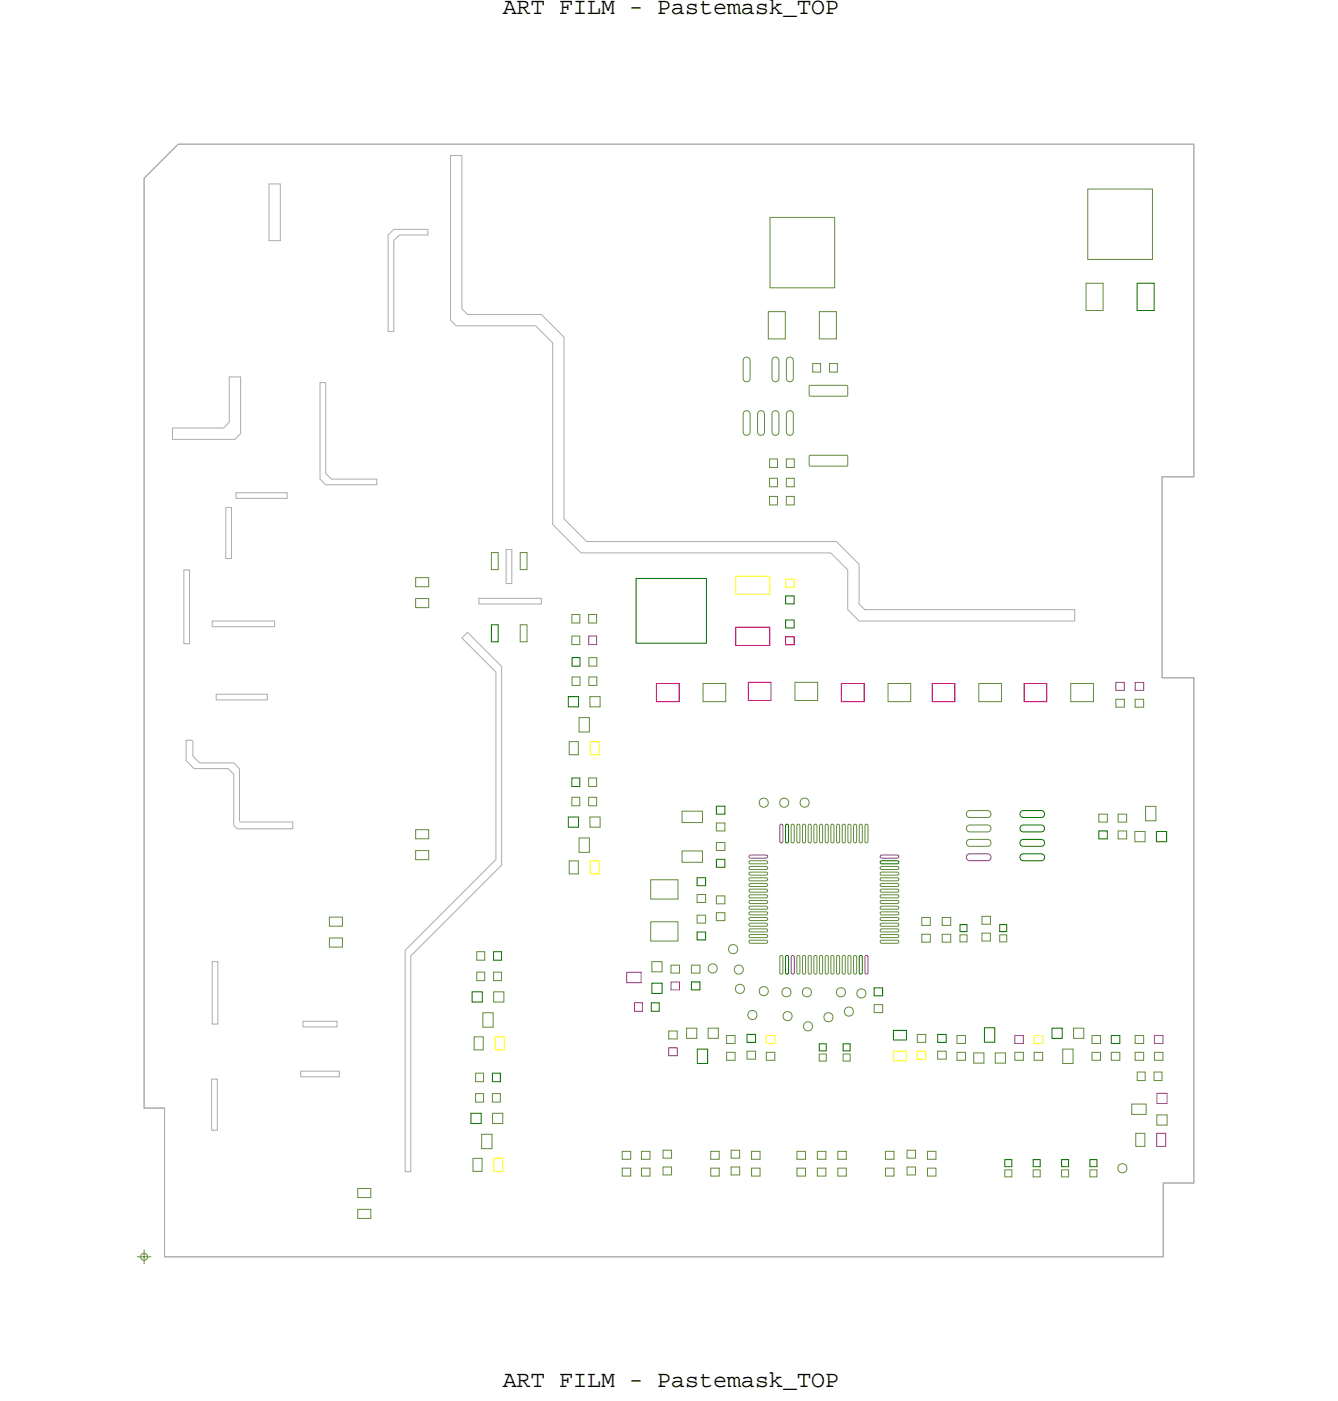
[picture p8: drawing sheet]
<svg xmlns="http://www.w3.org/2000/svg" width="118mm" height="123mm" viewBox="0 0 118 123" stroke-linecap="round" stroke-linejoin="round" font-family="sans-serif">
<defs><g id="words">
<g font-size="2.1">
<text x="44.3" y="1.2">ART FILM - Pastemask_TOP</text>
<text x="44.3" y="122.2">ART FILM - Pastemask_TOP</text>
</g>
</g></defs>
<!-- layer: Board Outline -->
<g fill="none" stroke="#acacac" stroke-width=".09">
<path d="M15.7 12.7h89.5v29.3h-2.8v17.7h2.8v44.5h-2.7v6.5h-88v-13.1h-1.8v-81.9zM23.7 16.2h1v5h-1zM39.7 13.7h1v13.5l.5 .5h6.5l2 2v16l2 2h22l2 2v3.5l.5 .5h18.5v1h-19l-1-1v-3.5l-1.5-1.5h-22l-2.5-2.5v-16l-1.5-1.5h-7l-.5-.5zM15.2 37.7h4.5l.5-.5v-4h1v5l-.5 .5h-5.5zM28.2 33.7h.5v8l.5 .5h4v.5h-4.5l-.5-.5zM34.2 20.7l.5-.5h3v.5h-2.5l-.5 .5v8h-.5zM16.2 50.2h.5v6.5h-.5zM18.7 54.7h5.5v.5h-5.5zM19.9 44.7h.5v4.5h-.5zM20.8 43.4h4.5v.5h-4.5zM40.7 56.2l.5-.5 3 3v17.5l-8 8v19h-.5v-19.5l8-8v-16.5zM42.2 52.7h5.5v.5h-5.5z"/>
<path d="M44.6 48.4h.5v3h-.5zM16.4 65.2h.5l.1 .1v1.3l.6 .6h3l.5 .5v4.6l.1 .1h4.6v.6h-4.9l-.3-.3v-4.5l-.5-.5h-3l-.7-.7zM19 61.1h4.6v.5h-4.6zM18.6 95h.5v4.5h-.5zM18.7 84.7h.5v5.5h-.5zM26.5 94.3h3.4v.5h-3.4zM26.7 89.9h3v.5h-3z"/>
</g>
<!-- layer: Nets -->
<g fill="none" stroke="#638b3a" stroke-width=".09">
<path d="M67.8 19.1h5.7v6.2h-5.7zM95.8 16.6h5.7v6.2h-5.7zM65.6 36.3l.2-.1 .2 .1 .1 .2v1.5l-.1 .3h-.2h-.2l-.1-.3v-1.5zM65.6 31.5h.2h.2l.1 .3v1.5l-.1 .2-.2 .1-.2-.1-.1-.2v-1.5zM66.9 36.3l.2-.1 .2 .1 .1 .2v1.5l-.1 .3h-.2h-.2l-.1-.3v-1.5zM67.7 27.4h1.5v2.4h-1.5zM68.1 31.5h.2h.2l.1 .3v1.5l-.1 .2-.2 .1-.2-.1-.1-.2v-1.5zM68.1 36.3l.2-.1 .2 .1 .1 .2v1.5l-.1 .3h-.2h-.2l-.1-.3v-1.5zM69.4 31.5h.2h.2l.1 .3v1.5l-.1 .2-.2 .1-.2-.1-.1-.2v-1.5zM69.4 36.3l.2-.1 .2 .1 .1 .2v1.5l-.1 .3h-.2h-.2l-.1-.3v-1.5zM71.3 34l3.3-.1 .1 .1v.8l-.1 .1h-3.2l-.1-.1zM71.6 32h.7v.8h-.7z"/>
<path d="M72.2 27.4h1.5v2.4h-1.5zM73.1 32h.7v.8h-.7zM95.7 24.9h1.5v2.4h-1.5zM36.6 52.7h1.2v.8h-1.2zM36.6 50.9h1.2v.8h-1.2zM43.3 48.7h.6v1.5h-.6zM45.8 48.7h.6v1.5h-.6zM45.8 55h.6v1.5h-.6zM50.4 54.1h.7v.8h-.7zM50.4 56h.7v.8h-.7zM50.4 59.6h.7v.8h-.7zM51.9 54.1h.7v.8h-.7z"/>
<path d="M51.9 59.6h.7v.8h-.7zM51.9 57.9h.7v.8h-.7zM67.8 42.1h.7v.8h-.7zM67.8 40.4h.7v.8h-.7zM67.8 43.7h.7v.8h-.7zM69.3 42.1h.7v.8h-.7zM69.3 43.7h.7v.8h-.7zM69.3 40.4h.7v.8h-.7zM71.3 40.1h3.3l.1 .1v.8l-.1 .1h-3.2l-.1-.1zM36.6 74.9h1.2v.8h-1.2zM36.6 73.1h1.2v.8h-1.2zM50.2 65.3h.8v1.2h-.8z"/>
<path d="M50.2 75.8h.8v1.2h-.8zM50.4 70.2h.7v.8h-.7zM51 63.2h.9v1.3h-.9zM51 73.8h.9v1.3h-.9zM51.9 70.2h.7v.8h-.7zM51.9 68.5h.7v.8h-.7zM52 61.4h.9v.9h-.9zM52 72h.9v.9h-.9zM57.3 77.5h2.4v1.7h-2.4zM60.1 74.9h1.8v1h-1.8zM60.1 71.4h1.8v1h-1.8zM61.4 78.8h.8v.7h-.8z"/>
<path d="M61.9 60.2h2v1.6h-2zM63.1 78.9h.8v.7h-.8zM63.1 74.2h.8v.7h-.8zM63.1 72.5h.8v.7h-.8zM66 78.4l.1-.1h1.4l.1 .1v.1l-.1 .1h-1.4l-.1-.1zM66 77.9l.1-.1h1.4l.1 .1v.1l-.1 .1h-1.4l-.1-.1zM66 77.4l.1-.1h1.4l.1 .1v.1l-.1 .1h-1.4l-.1-.1zM66 76.9l.1-.1h1.4l.1 .1v.1l-.1 .1h-1.4l-.1-.1zM66 76.4l.1-.1h1.4l.1 .1v.1l-.1 .1h-1.4l-.1-.1zM66 75.9l.1-.1h1.4l.1 .1v.1l-.1 .1h-1.4l-.1-.1zM66 79.9l.1-.1h1.4l.1 .1v.1l-.1 .1h-1.4l-.1-.1zM66 79.4l.1-.1h1.4l.1 .1v.1l-.1 .1h-1.4l-.1-.1z"/>
<path d="M66 78.9l.1-.1h1.4l.1 .1v.1l-.1 .1h-1.4l-.1-.1zM69.8 72.6h.1l.1 .1v1.4l-.1 .1h-.1l-.1-.1v-1.4zM70 60.1h2v1.6h-2zM70.3 72.6h.1l.1 .1v1.4l-.1 .1h-.1l-.1-.1v-1.4zM70.8 72.6h.1l.1 .1v1.4l-.1 .1h-.1l-.1-.1v-1.4zM71.3 72.6h.1l.1 .1v1.4l-.1 .1h-.1l-.1-.1v-1.4zM71.8 72.6h.1l.1 .1v1.4l-.1 .1h-.1l-.1-.1v-1.4zM72.3 72.6h.1l.1 .1v1.4l-.1 .1h-.1l-.1-.1v-1.4zM72.8 72.6h.1l.1 .1v1.4l-.1 .1h-.1l-.1-.1v-1.4zM73.3 72.6h.1l.1 .1v1.4l-.1 .1h-.1l-.1-.1v-1.4zM73.8 72.6h.1l.1 .1v1.4l-.1 .1h-.1l-.1-.1v-1.4zM74.3 72.6h.1l.1 .1v1.4l-.1 .1h-.1l-.1-.1v-1.4z"/>
<path d="M74.8 72.6h.1l.1 .1v1.4l-.1 .1h-.1l-.1-.1v-1.4zM75.3 72.6h.1l.1 .1v1.4l-.1 .1h-.1l-.1-.1v-1.4zM75.8 72.6h.1l.1 .1v1.4l-.1 .1h-.1l-.1-.1v-1.4zM76.3 72.6h.1l.1 .1v1.4l-.1 .1h-.1l-.1-.1v-1.4zM77.6 78.4l.1-.1h1.4l.1 .1v.1l-.1 .1h-1.4l-.1-.1zM77.6 77.9l.1-.1h1.4l.1 .1v.1l-.1 .1h-1.4l-.1-.1zM77.6 76.4l.1-.1h1.4l.1 .1v.1l-.1 .1h-1.4l-.1-.1zM77.6 77.4l.1-.1h1.4l.1 .1v.1l-.1 .1h-1.4l-.1-.1zM77.6 78.9l.1-.1h1.4l.1 .1v.1l-.1 .1h-1.4l-.1-.1zM77.6 76.9l.1-.1h1.4l.1 .1v.1l-.1 .1h-1.4l-.1-.1zM77.6 79.9l.1-.1h1.4l.1 .1v.1l-.1 .1h-1.4l-.1-.1zM77.6 79.4l.1-.1h1.4l.1 .1v.1l-.1 .1h-1.4l-.1-.1z"/>
<path d="M78.2 60.2h2v1.6h-2zM85.2 74l.3-.1h1.5l.2 .1 .1 .2-.1 .2-.2 .1h-1.5l-.3-.1v-.2zM85.2 71.5l.3-.1h1.5l.2 .1 .1 .2-.1 .2-.2 .1h-1.5l-.3-.1v-.2zM85.2 72.8l.3-.1h1.5l.2 .1 .1 .2-.1 .2-.2 .1h-1.5l-.3-.1v-.2zM86.2 60.2h2v1.6h-2zM94.3 60.2h2v1.6h-2zM96.8 71.7h.8v.7h-.8zM98.3 61.6h.8v.7h-.8zM98.5 73.2h.8v.7h-.8zM98.5 71.7h.8v.7h-.8zM100 73.2h.9v.9h-.9zM100 61.6h.8v.7h-.8z"/>
<path d="M100.9 71h1v1.3h-1zM29 82.6h1.2v.8h-1.2zM29 80.8h1.2v.8h-1.2zM41.8 91.3h.8v1.2h-.8zM41.9 96.3h.7v.8h-.7zM41.9 94.5h.7v.8h-.7zM42 85.6h.7v.8h-.7zM42 83.8h.7v.8h-.7zM42.4 99.9h1v1.3h-1zM42.5 89.2h1v1.3h-1zM43.4 96.3h.7v.8h-.7zM43.4 98.1h.9v.9h-.9z"/>
<path d="M43.5 85.6h.7v.8h-.7zM43.5 87.4h.9v.9h-.9zM57.3 81.2h2.4v1.7h-2.4zM57.4 84.7h.9v.9h-.9zM58.9 90.8h.8v.7h-.8zM59.1 85h.8v.7h-.8zM60.5 90.6h.9v.9h-.9zM60.9 85h.8v.7h-.8zM61.4 80.6h.8v.7h-.8zM62.4 90.6h.9v.9h-.9zM63.1 80.4h.8v.7h-.8zM64 91.2h.8v.7h-.8z"/>
<path d="M64 92.7h.8v.7h-.8zM65.8 92.6h.8v.7h-.8zM66 81.4l.1-.1h1.4l.1 .1v.1l-.1 .1h-1.4l-.1-.1zM66 80.9l.1-.1h1.4l.1 .1v.1l-.1 .1h-1.4l-.1-.1zM66 82.9l.1-.1h1.4l.1 .1v.1l-.1 .1h-1.4l-.1-.1zM66 82.4l.1-.1h1.4l.1 .1v.1l-.1 .1h-1.4l-.1-.1zM66 81.9l.1-.1h1.4l.1 .1v.1l-.1 .1h-1.4l-.1-.1zM66 80.4l.1-.1h1.4l.1 .1v.1l-.1 .1h-1.4l-.1-.1zM67.5 92.7h.8v.7h-.8zM68.8 84.2h.1l.1 .1v1.4l-.1 .1h-.1l-.1-.1v-1.4zM70.3 84.2h.1l.1 .1v1.4l-.1 .1h-.1l-.1-.1v-1.4zM70.8 84.2h.1l.1 .1v1.4l-.1 .1h-.1l-.1-.1v-1.4z"/>
<path d="M71.3 84.2h.1l.1 .1v1.4l-.1 .1h-.1l-.1-.1v-1.4zM71.8 84.2h.1l.1 .1v1.4l-.1 .1h-.1l-.1-.1v-1.4zM72.2 92.8h.6v.7h-.6zM72.3 84.2h.1l.1 .1v1.4l-.1 .1h-.1l-.1-.1v-1.4zM72.8 84.2h.1l.1 .1v1.4l-.1 .1h-.1l-.1-.1v-1.4zM73.3 84.2h.1l.1 .1v1.4l-.1 .1h-.1l-.1-.1v-1.4zM73.8 84.2h.1l.1 .1v1.4l-.1 .1h-.1l-.1-.1v-1.4zM74.3 84.2h.1l.1 .1v1.4l-.1 .1h-.1l-.1-.1v-1.4zM74.3 92.8h.6v.7h-.6zM74.8 84.2h.1l.1 .1v1.4l-.1 .1h-.1l-.1-.1v-1.4zM75.3 84.2h.1l.1 .1v1.4l-.1 .1h-.1l-.1-.1v-1.4zM77 88.5h.8v.7h-.8z"/>
<path d="M77.6 80.4l.1-.1h1.4l.1 .1v.1l-.1 .1h-1.4l-.1-.1zM77.6 82.9l.1-.1h1.4l.1 .1v.1l-.1 .1h-1.4l-.1-.1zM77.6 81.4l.1-.1h1.4l.1 .1v.1l-.1 .1h-1.4l-.1-.1zM77.6 81.9l.1-.1h1.4l.1 .1v.1l-.1 .1h-1.4l-.1-.1zM77.6 82.4l.1-.1h1.4l.1 .1v.1l-.1 .1h-1.4l-.1-.1zM77.6 80.9l.1-.1h1.4l.1 .1v.1l-.1 .1h-1.4l-.1-.1zM80.8 91.1h.8v.7h-.8zM81.2 82.3h.8v.7h-.8zM81.2 80.8h.8v.7h-.8zM82.6 92.6h.8v.7h-.8zM83 80.8h.8v.7h-.8zM83 82.3h.8v.7h-.8z"/>
<path d="M84.3 91.2h.8v.7h-.8zM84.3 92.7h.8v.7h-.8zM84.6 82.3h.6v.7h-.6zM85.8 92.7h.9v.9h-.9zM86.5 80.7h.8v.7h-.8zM86.5 82.2h.8v.7h-.8zM87.7 92.7h.9v.9h-.9zM88.1 82.3h.6v.7h-.6zM89.4 92.7h.8v.7h-.8zM91.1 92.7h.8v.7h-.8zM93.6 92.4h1v1.3h-1zM94.6 90.6h.9v.9h-.9z"/>
<path d="M96.2 91.2h.8v.7h-.8zM96.2 92.7h.8v.7h-.8zM97.9 92.7h.8v.7h-.8zM99.7 97.2h1.3v1h-1.3zM100 92.7h.8v.7h-.8zM100 91.2h.8v.7h-.8zM100.1 99.8h.8v1.2h-.8zM100.2 94.4h.7v.8h-.7zM101.7 94.4h.7v.8h-.7zM101.7 92.7h.8v.7h-.8zM101.9 98.2h.9v.9h-.9zM31.5 104.7h1.2v.8h-1.2z"/>
<path d="M31.5 106.5h1.2v.8h-1.2zM41.7 102h.8v1.2h-.8zM54.8 102.9h.8v.7h-.8zM54.8 101.4h.8v.7h-.8zM56.5 102.9h.8v.7h-.8zM56.5 101.4h.8v.7h-.8zM58.4 102.8h.8v.7h-.8zM58.4 101.3h.8v.7h-.8zM62.6 102.9h.8v.7h-.8zM62.6 101.4h.8v.7h-.8zM64.4 102.8h.8v.7h-.8zM64.4 101.3h.8v.7h-.8z"/>
<path d="M66.2 102.9h.8v.7h-.8zM66.2 101.4h.8v.7h-.8zM70.2 102.9h.8v.7h-.8zM70.2 101.4h.8v.7h-.8zM72 102.9h.8v.7h-.8zM72 101.4h.8v.7h-.8zM73.8 102.9h.8v.7h-.8zM73.8 101.4h.8v.7h-.8zM78 102.9h.8v.7h-.8zM78 101.4h.8v.7h-.8zM79.9 102.8h.8v.7h-.8zM79.9 101.3h.8v.7h-.8z"/>
<path d="M81.7 102.9h.8v.7h-.8zM81.7 101.4h.8v.7h-.8zM88.5 103h.7v.7h-.7zM91 103h.7v.7h-.7zM93.5 103h.7v.7h-.7zM96 103h.7v.7h-.7z"/>
<circle cx="67.3" cy="70.7" r=".4"/>
<circle cx="69.1" cy="70.7" r=".4"/>
<circle cx="70.9" cy="70.7" r=".4"/>
<circle cx="62.8" cy="85.3" r=".4"/>
<circle cx="64.6" cy="83.6" r=".4"/>
<circle cx="65.1" cy="85.4" r=".4"/>
<circle cx="65.2" cy="87.1" r=".4"/>
<circle cx="66.3" cy="89.4" r=".4"/>
<circle cx="67.3" cy="87.3" r=".4"/>
<circle cx="69.3" cy="87.4" r=".4"/>
<circle cx="69.4" cy="89.5" r=".4"/>
<circle cx="71.1" cy="87.4" r=".4"/>
<circle cx="71.2" cy="90.4" r=".4"/>
<circle cx="73" cy="89.6" r=".4"/>
<circle cx="74.1" cy="87.4" r=".4"/>
<circle cx="74.8" cy="89.1" r=".4"/>
<circle cx="75.9" cy="87.5" r=".4"/>
<circle cx="98.9" cy="102.9" r=".4"/>
</g>
<path d="M64.8 50.7h3v1.6h-3zM69.2 51h.8v.7h-.8zM52 65.3h.8v1.2h-.8zM52 75.8h.8v1.2h-.8zM43.6 91.3h.8v1.2h-.8zM67.5 91.2h.8v.7h-.8zM78.7 92.6h1.2v.8h-1.2zM80.8 92.6h.8v.7h-.8zM91.1 91.2h.8v.7h-.8zM43.5 102h.8v1.2h-.8z" fill="none" stroke="#ff0" stroke-width=".09"/>
<g fill="none" stroke="#8d00d9" stroke-width=".09">
<path d="M51.9 56h.7v.8h-.7zM66 75.4l.1-.1h1.4l.1 .1v.1l-.1 .1h-1.4l-.1-.1zM68.8 72.6h.1l.1 .1v1.4l-.1 .1h-.1l-.1-.1v-1.4zM77.6 75.4l.1-.1h1.4l.1 .1v.1l-.1 .1h-1.4l-.1-.1zM85.2 75.3l.3-.1h1.5l.2 .1 .1 .2-.1 .2-.2 .1h-1.5l-.3-.1v-.2zM98.3 60.1h.8v.7h-.8zM100 60.1h.8v.7h-.8zM55.2 85.6h1.3v1h-1.3zM55.9 88.3h.7v.8h-.7zM58.9 92.3h.8v.7h-.8zM59.1 86.5h.8v.7h-.8zM69.8 84.2h.1l.1 .1v1.4l-.1 .1h-.1l-.1-.1v-1.4z"/>
<path d="M76.3 84.2h.1l.1 .1v1.4l-.1 .1h-.1l-.1-.1v-1.4zM89.4 91.2h.8v.7h-.8zM101.7 91.2h.8v.7h-.8zM101.9 99.8h.8v1.2h-.8zM101.9 96.3h.9v.9h-.9z"/>
</g>
<path d="M64.8 55.2h3v1.6h-3zM69.2 56.1h.8v.7h-.8zM57.8 60.2h2v1.6h-2zM65.9 60.1h2v1.6h-2zM74.1 60.2h2v1.6h-2zM82.1 60.2h2v1.6h-2zM90.2 60.2h2v1.6h-2z" fill="none" stroke="#f00" stroke-width=".09"/>
<g fill="none" stroke="#007100" stroke-width=".09">
<path d="M100.2 24.9h1.5v2.4h-1.5zM43.3 55h.6v1.5h-.6zM50.4 57.9h.7v.8h-.7zM56 50.9h6.2v5.7h-6.2zM69.2 52.5h.8v.7h-.8zM69.2 54.6h.8v.7h-.8zM50.1 61.4h.9v.9h-.9zM50.1 72h.9v.9h-.9zM50.4 68.5h.7v.8h-.7zM61.4 77.3h.8v.7h-.8zM63.1 71h.8v.7h-.8zM63.1 75.7h.8v.7h-.8z"/>
<path d="M69.3 72.6h.1l.1 .1v1.4l-.1 .1h-.1l-.1-.1v-1.4zM77.6 75.9l.1-.1h1.4l.1 .1v.1l-.1 .1h-1.4l-.1-.1zM90 71.5l.2-.1h1.5l.3 .1v.2v.2l-.3 .1h-1.5l-.2-.1-.1-.2zM90 75.3l.2-.1h1.5l.3 .1v.2v.2l-.3 .1h-1.5l-.2-.1-.1-.2zM90 74l.2-.1h1.5l.3 .1v.2v.2l-.3 .1h-1.5l-.2-.1-.1-.2zM90 72.8l.2-.1h1.5l.3 .1v.2v.2l-.3 .1h-1.5l-.2-.1-.1-.2zM96.8 73.2h.8v.7h-.8zM101.9 73.2h.9v.9h-.9zM41.5 98.1h.9v.9h-.9zM41.6 87.4h.9v.9h-.9zM43.4 94.5h.7v.8h-.7zM43.5 83.8h.7v.8h-.7z"/>
<path d="M57.4 88.3h.7v.8h-.7zM57.4 86.6h.9v.9h-.9zM60.9 86.5h.8v.7h-.8zM61.4 82.1h.8v.7h-.8zM61.4 92.4h1v1.3h-1zM65.8 91.1h.8v.7h-.8zM69.3 84.2h.1l.1 .1v1.4l-.1 .1h-.1l-.1-.1v-1.4zM72.2 91.9h.6v.7h-.6zM74.3 91.9h.6v.7h-.6zM75.8 84.2h.1l.1 .1v1.4l-.1 .1h-.1l-.1-.1v-1.4zM77 87h.8v.7h-.8zM78.7 90.8h1.2v.8h-1.2z"/>
<path d="M82.6 91.1h.8v.7h-.8zM84.6 81.4h.6v.7h-.6zM86.7 90.5h1v1.3h-1zM88.1 81.4h.6v.7h-.6zM92.7 90.6h.9v.9h-.9zM97.9 91.2h.8v.7h-.8zM88.5 102.1h.7v.7h-.7zM91 102.1h.7v.7h-.7zM93.5 102.1h.7v.7h-.7zM96 102.1h.7v.7h-.7z"/>
</g>
<!-- layer: Drawing Origin -->
<path d="M12.1 110.7h1.2M12.5 110.5l.2-.1 .2 .1 .1 .2-.1 .2-.2 .1-.2-.1-.1-.2zM12.7 110.1v1.2" fill="none" stroke="#638b3a" stroke-width=".09"/>
<use href="#words"/>
</svg>
